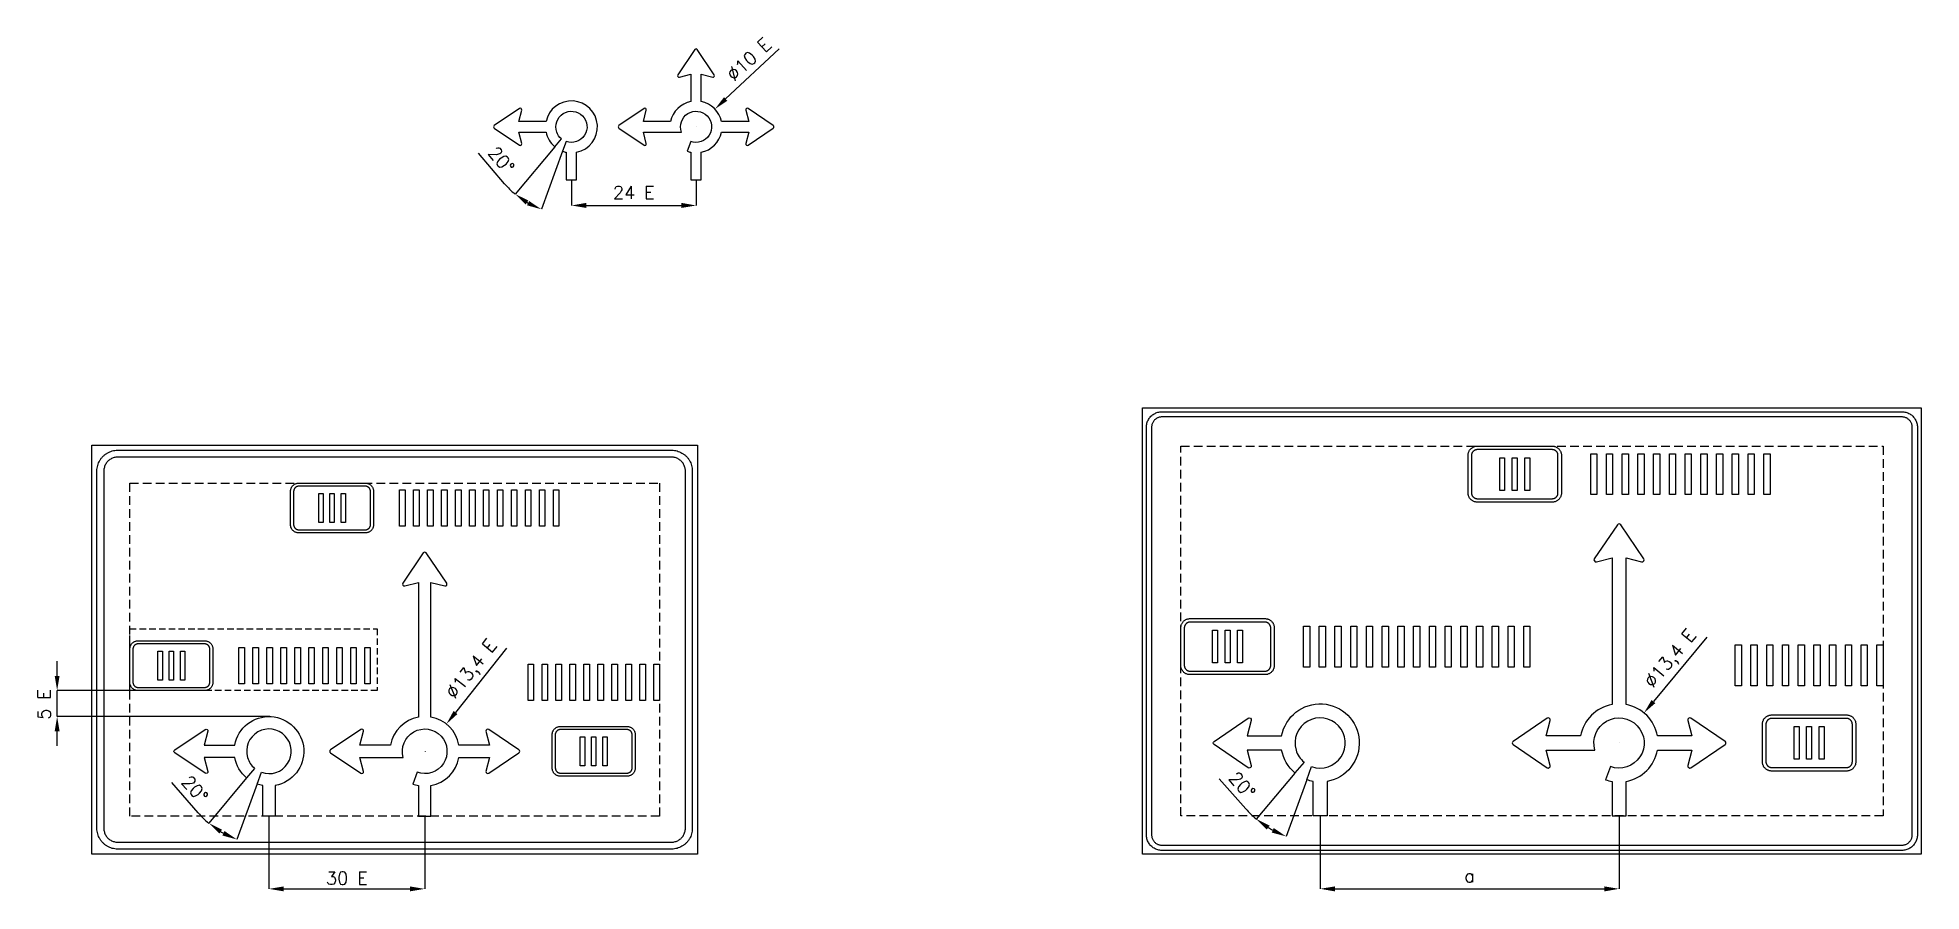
# Model space of a CAD drawing. Header units: millimetres. Extents: x 406 to 11289, y 264 to 5198.
import ezdxf

# ---------------------------------------------------------------- set-up
doc = ezdxf.new("R2010")
doc.units = ezdxf.units.MM
doc.header["$LTSCALE"] = 5
doc.linetypes.add('ČÁRKOVANÁX2', pattern=[1.5, 1, -0.5])
doc.layers.add('Kóty', color=2, linetype='Continuous')
doc.layers.add('Značka', color=7, linetype='Continuous')
doc.styles.get("Standard").update_dxf_attribs({"font": 'romand.shx', "height": 75})
doc.dimstyles.get("Standard").update_dxf_attribs({"dimtxt": 75, "dimasz": 85, "dimexe": 0.18, "dimexo": 0.0625, "dimgap": 37.5, "dimtad": 1, "dimdec": 0, "dimzin": 0, "dimdsep": 46, "dimtxsty": 'Standard', "dimcen": 0.09, "dimadec": 0, "dimazin": 0, "dimtfac": 1, "dimtdec": 0, "dimtofl": 0, "dimtmove": 0, "dimatfit": 3, "dimfxl": 1, "dimtolj": 1, "dimtzin": 0, "dimarcsym": 0})

msp = doc.modelspace()

# ---------------------------------------------------------------- texts
at = {"layer": 'Kóty', "char_height": 75, "attachment_point": 5}
for s, insert, rotation in [('\\A1;∅10 E', (4514.9, 5072.5), 43.25195), ('\\A1;∅13,4 E', (9846.6, 1604.8), 50.26918), ('\\A1;∅13,4 E', (2919.2, 1543.8), 51.58547), ('\\A1;5 E', (443, 1344.3), 90)]:
    msp.add_mtext(s, dxfattribs=dict(at, insert=insert, rotation=rotation))
at = {"layer": 'Kóty', "insert": (2192, 340.5), "char_height": 75, "attachment_point": 5}
msp.add_mtext('\\A1;30 E', dxfattribs=at)

# ---------------------------------------------------------------- blocks, each defined once
blk = doc.blocks.new('*D9')
at = {"layer": 'Defpoints', "color": 0, "transparency": 16777216}
for p in [(3490, 4376), (4210, 4376), (4210, 4228)]:
    blk.add_point(p, dxfattribs=at)
at = {"layer": 'Kóty', "color": 0, "lineweight": -2, "transparency": 16777216}
for p, q in [((3490, 4376), (3490, 4228)), ((4210, 4376), (4210, 4228)), ((3575, 4228), (4125, 4228))]:
    blk.add_line(p, q, dxfattribs=at)
at = {"layer": 'Kóty', "color": 0, "transparency": 16777216}
for points in [[(3575, 4243), (3575, 4214), (3490, 4228)], [(4125, 4243), (4125, 4214), (4210, 4228)]]:
    blk.add_solid(points, dxfattribs=at)
at = {"layer": 'Kóty', "color": 0, "transparency": 16777216, "insert": (3850, 4303), "char_height": 75, "attachment_point": 5}
blk.add_mtext('\\A1;24 E', dxfattribs=at)
blk = doc.blocks.new('*D11')
at = {"layer": 'Defpoints', "color": 0, "transparency": 16777216}
for p in [(7816, 700), (9543, 700), (9543, 279)]:
    blk.add_point(p, dxfattribs=at)
at = {"layer": 'Kóty', "color": 0, "lineweight": -2, "transparency": 16777216}
for p, q in [((7816, 700), (7816, 278)), ((9543, 700), (9543, 278)), ((7901, 279), (9458, 279))]:
    blk.add_line(p, q, dxfattribs=at)
at = {"layer": 'Kóty', "color": 0, "transparency": 16777216}
for points in [[(7901, 293), (7901, 264), (7816, 279)], [(9458, 293), (9458, 264), (9543, 279)]]:
    blk.add_solid(points, dxfattribs=at)
at = {"layer": 'Kóty', "color": 0, "transparency": 16777216, "insert": (8679, 354), "char_height": 75, "attachment_point": 5}
blk.add_mtext('\\A1;a', dxfattribs=at)
blk = doc.blocks.new('*D13')
at = {"layer": 'Defpoints', "color": 0, "transparency": 16777216}
for p in [(1613, 920), (1659, 975), (1673, 885), (1698, 952), (1499, 589)]:
    blk.add_point(p, dxfattribs=at)
at = {"layer": 'Kóty', "color": 0, "lineweight": -2, "transparency": 16777216}
for p, q in [((1333, 718), (1181, 893)), ((1613, 920), (1394, 658)), ((1673, 885), (1557, 564))]:
    blk.add_line(p, q, dxfattribs=at)
for start, end in [(221.0021, 230), (238.9979, 241.0021)]:
    blk.add_arc((1742, 1074), 542, start, end, dxfattribs=at)
at = {"layer": 'Kóty', "color": 0, "transparency": 16777216}
for points in [[(1455, 598), (1471, 621), (1394, 659)], [(1485, 613), (1473, 587), (1557, 564)]]:
    blk.add_solid(points, dxfattribs=at)
at = {"layer": 'Kóty', "color": 0, "transparency": 16777216, "insert": (1314, 855), "char_height": 75, "attachment_point": 5, "rotation": 311.0021}
blk.add_mtext('\\A1;20°', dxfattribs=at)
blk = doc.blocks.new('*D14')
at = {"layer": 'Defpoints', "color": 0, "transparency": 16777216}
for p in [(3432, 4613), (3459, 4598), (3393, 4567), (3438, 4541), (3262, 4229)]:
    blk.add_point(p, dxfattribs=at)
at = {"layer": 'Kóty', "color": 0, "lineweight": -2, "transparency": 16777216}
for p, q in [((3103, 4354), (2953, 4531)), ((3393, 4567), (3164, 4294)), ((3438, 4541), (3316, 4206))]:
    blk.add_line(p, q, dxfattribs=at)
for start, end in [(220.3839, 230), (239.6161, 240.3839)]:
    blk.add_arc((3490, 4682), 507, start, end, dxfattribs=at)
at = {"layer": 'Kóty', "color": 0, "transparency": 16777216}
for points in [[(3225, 4233), (3241, 4257), (3164, 4294)], [(3245, 4254), (3233, 4229), (3316, 4206)]]:
    blk.add_solid(points, dxfattribs=at)
at = {"layer": 'Kóty', "color": 0, "transparency": 16777216, "insert": (3085, 4491), "char_height": 75, "attachment_point": 5, "rotation": 310.3839}
blk.add_mtext('\\A1;20°', dxfattribs=at)
blk = doc.blocks.new('*D15')
at = {"layer": 'Defpoints', "color": 0, "transparency": 16777216}
for p in [(7723, 1011), (7766, 985), (7670, 949), (7738, 909), (7558, 608)]:
    blk.add_point(p, dxfattribs=at)
at = {"layer": 'Kóty', "color": 0, "lineweight": -2, "transparency": 16777216}
for p, q in [((7386, 741), (7232, 915)), ((7670, 948), (7446, 682)), ((7738, 909), (7619, 582))]:
    blk.add_line(p, q, dxfattribs=at)
for start, end in [(221.5131, 230), (238.4869, 241.5131)]:
    blk.add_arc((7816, 1122), 574, start, end, dxfattribs=at)
at = {"layer": 'Kóty', "color": 0, "transparency": 16777216}
for points in [[(7507, 621), (7524, 644), (7447, 682)], [(7548, 630), (7536, 604), (7619, 582)]]:
    blk.add_solid(points, dxfattribs=at)
at = {"layer": 'Kóty', "color": 0, "transparency": 16777216, "insert": (7365, 878), "char_height": 75, "attachment_point": 5, "rotation": 311.5131}
blk.add_mtext('\\A1;20°', dxfattribs=at)

# ---------------------------------------------------------------- dimensions: what is measured, and where the dimension line sits
at = {"layer": 'Kóty'}
for base, line1, line2, picture, middle in [((3262.1, 4229.2), ((3458.9, 4597.8), (3438.4, 4541.4)), ((3393.3, 4567.5), (3431.8, 4613.4)), '*D14', (3085.4, 4490.8)), ((7558, 608.5), ((7722.5, 1010.6), (7670.4, 948.5)), ((7738.5, 909.3), (7766.2, 985.4)), '*D15', (7364.9, 877.7)), ((1498.9, 589.4), ((1673.3, 884.7), (1697.9, 952.4)), ((1659.1, 974.8), (1612.8, 919.6)), '*D13', (1313.6, 855))]:
    dim = msp.add_angular_dim_2l(base=base, line1=line1, line2=line2, dimstyle='Standard', dxfattribs=at)
    dim.commit()
    dim.dimension.update_dxf_attribs({"geometry": picture, "text_midpoint": middle})
for base, p1, p2, text, picture, middle in [((4209.7, 4228.3), (3489.7, 4376.4), (4209.7, 4376.4), '24 E', '*D9', (3849.7, 4303.3)), ((9542.7, 278.6), (7815.8, 699.9), (9542.7, 699.9), 'a', '*D11', (8679.2, 353.6))]:
    dim = msp.add_linear_dim(base=base, p1=p1, p2=p2, text=text, dimstyle='Standard', dxfattribs=at)
    dim.commit()
    dim.dimension.update_dxf_attribs({"geometry": picture, "text_midpoint": middle})

# ---------------------------------------------------------------- linework, layer by layer
at = {"layer": 'Kóty'}
for p, q in [((4689.9, 5134.1), (4380.8, 4843.4)), ((4209.6, 4682.4), (4209.8, 4682.4)), ((4209.7, 4682.3), (4209.7, 4682.5)), ((3115.4, 1669.1), (2819.7, 1297.7)), ((10049.4, 1732.4), (9741.5, 1361)), ((518, 1509.6), (518, 1594.6)), ((986, 1424.6), (517.8, 1424.6)), ((1746, 1274.6), (517.8, 1274.6)), ((518, 1104.6), (518, 1189.6)), ((9542.6, 1121.7), (9542.8, 1121.7)), ((9542.7, 1121.7), (9542.7, 1121.8)), ((2645.9, 1073.6), (2646.1, 1073.6)), ((2646, 1073.5), (2646, 1073.7)), ((1742, 698.6), (1742, 278.4)), ((2642, 698.6), (2642, 278.4)), ((1827, 278.6), (2557, 278.6))]:
    msp.add_line(p, q, dxfattribs=at)
msp.add_lwpolyline([(518, 1274.6), (518, 1424.6)], dxfattribs=at)
for points in [[(4371.1, 4853.7), (4390.5, 4833.1), (4318.9, 4785.1)], [(503.9, 1509.6), (532.2, 1509.6), (518, 1424.6)], [(2808.6, 1306.5), (2830.8, 1288.9), (2766.9, 1231.1)], [(9730.6, 1370.1), (9752.4, 1352), (9687.2, 1295.6)], [(503.9, 1189.6), (532.2, 1189.6), (518, 1274.6)], [(1827, 292.8), (1827, 264.5), (1742, 278.6)], [(2557, 292.8), (2557, 264.5), (2642, 278.6)]]:
    msp.add_solid(points, dxfattribs=at)
at = {"layer": 'Značka', "color": 5}
for points in [[(4179.7, 4535.4), (4179.7, 4376.4), (4239.7, 4376.4), (4239.7, 4535.4, 0.3006141), (4356.6, 4652.4), (4514, 4652.4), (4497.1, 4585.9, 0.6893853), (4510.2, 4576.7), (4655.9, 4675.3, 0.5308456), (4655.9, 4689.5), (4510.2, 4788, 0.6893853), (4497.1, 4778.8), (4514, 4712.4), (4356.6, 4712.4, 0.3006141), (4239.7, 4829.3), (4239.7, 4986.6), (4306.1, 4969.8, 0.6893853), (4315.3, 4982.9), (4216.8, 5128.6, 0.5308456), (4202.6, 5128.6), (4104, 4982.9, 0.6893853), (4113.2, 4969.8), (4179.7, 4986.6), (4179.7, 4829.3, 0.3006141), (4062.7, 4712.4), (3905.4, 4712.4), (3922.3, 4778.8, 0.6893853), (3909.2, 4788), (3763.4, 4689.5, 0.5308456), (3763.4, 4675.3), (3909.2, 4576.7, 0.6893853), (3922.3, 4585.9), (3905.4, 4652.4), (4062.7, 4652.4), (4124.8, 4652.4, -4.4619643), (4178.9, 4597.8), (4158.4, 4541.4, 0.0369438), (4179.7, 4535.4)], [(3438.4, 4541.4, 0.0369438), (3459.7, 4535.4), (3459.7, 4376.4), (3519.7, 4376.4), (3519.7, 4535.4, 1.8596517), (3342.7, 4712.4), (3185.4, 4712.4), (3202.3, 4778.8, 0.6893853), (3189.2, 4788), (3043.4, 4689.5, 0.5308456), (3043.4, 4675.3), (3189.2, 4576.7, 0.6893853), (3202.3, 4585.9), (3185.4, 4652.4), (3342.7, 4652.4, 0.1694203), (3393.3, 4567.5), (3431.8, 4613.4, -0.1340004), (3404.8, 4652.4), (3404.8, 4652.4, -4.4619643), (3458.9, 4597.8), (3438.4, 4541.4)], [(6901.9, 501.1), (6901.6, 501.1), (6901.2, 501.1, -0.03218), (6889.6, 501.9, -0.0354432), (6878.2, 504.3, -0.0362668), (6867.1, 508, -0.0344206), (6856.7, 513.3, -0.0337215), (6847, 519.8, -0.0340848), (6838.3, 527.5, -0.0342087), (6830.6, 536.2, -0.0342292), (6824.1, 545.9, -0.0340443), (6818.9, 556.3, -0.0334123), (6815.1, 567.4, -0.0341271), (6812.7, 578.8, -0.0367448), (6811.9, 590.4), (6811.9, 590.8), (6811.9, 591.1), (6811.9, 2946.1), (6811.9, 2946.5), (6811.9, 2946.8, -0.03218), (6812.7, 2958.4, -0.0354432), (6815.1, 2969.9, -0.0362668), (6818.8, 2980.9, -0.0344206), (6824.1, 2991.3, -0.0337215), (6830.6, 3001, -0.0340848), (6838.3, 3009.8, -0.0342087), (6847, 3017.5, -0.0342292), (6856.7, 3023.9, -0.0340443), (6867.1, 3029.2, -0.0334123), (6878.2, 3032.9, -0.0341271), (6889.6, 3035.3, -0.0367448), (6901.2, 3036.1), (6901.6, 3036.1), (6901.9, 3036.1), (11176.9, 3036.1), (11177.3, 3036.1), (11177.6, 3036.1, -0.03218), (11189.2, 3035.3, -0.0354432), (11200.7, 3032.9, -0.0362668), (11211.7, 3029.2, -0.0344206), (11222.1, 3023.9, -0.0337215), (11231.8, 3017.5, -0.0340848), (11240.6, 3009.8, -0.0342087), (11248.3, 3001, -0.0342292), (11254.7, 2991.3, -0.0340443), (11260, 2980.9, -0.0334123), (11263.7, 2969.9, -0.0341271), (11266.1, 2958.4, -0.0367448), (11266.9, 2946.8), (11266.9, 2946.5), (11266.9, 2946.1), (11266.9, 591.1), (11266.9, 590.8), (11266.9, 590.4, -0.03218), (11266.1, 578.8, -0.0354432), (11263.7, 567.4, -0.0362668), (11260, 556.3, -0.0344206), (11254.7, 545.9, -0.0337215), (11248.3, 536.2, -0.0340848), (11240.6, 527.5, -0.0342087), (11231.8, 519.8, -0.0342292), (11222.1, 513.3, -0.0340443), (11211.7, 508.1, -0.0334123), (11200.7, 504.3, -0.0341271), (11189.2, 501.9, -0.0367448), (11177.6, 501.1), (11177.3, 501.1), (11176.9, 501.1), (6901.9, 501.1)], [(6901.9, 531.1), (11176.9, 531.1), (11177.2, 531.1), (11177.4, 531.1, 0.03218), (11185.1, 531.7, 0.0354432), (11192.8, 533.2, 0.0362668), (11200.1, 535.7, 0.0344206), (11207.1, 539.2, 0.0337215), (11213.5, 543.5, 0.0340848), (11219.3, 548.7, 0.0342087), (11224.5, 554.5, 0.0342292), (11228.8, 561, 0.0340443), (11232.3, 567.9, 0.0334123), (11234.8, 575.3, 0.0341271), (11236.4, 582.9, 0.0367448), (11236.9, 590.6), (11236.9, 590.9), (11236.9, 591.1), (11236.9, 2946.1), (11236.9, 2946.4), (11236.9, 2946.6, 0.03218), (11236.4, 2954.3, 0.0354432), (11234.8, 2962, 0.0362668), (11232.3, 2969.3, 0.0344206), (11228.8, 2976.3, 0.0337215), (11224.5, 2982.7, 0.0340848), (11219.3, 2988.5, 0.0342087), (11213.5, 2993.7, 0.0342292), (11207.1, 2998, 0.0340443), (11200.1, 3001.5, 0.0334123), (11192.8, 3004, 0.0341271), (11185.1, 3005.6, 0.0367448), (11177.4, 3006.1), (11177.2, 3006.1), (11176.9, 3006.1), (6901.9, 3006.1), (6901.7, 3006.1), (6901.5, 3006.1, 0.03218), (6893.7, 3005.6, 0.0354432), (6886.1, 3004, 0.0362668), (6878.7, 3001.5, 0.0344206), (6871.8, 2998, 0.0337215), (6865.3, 2993.7, 0.0340848), (6859.5, 2988.5, 0.0342087), (6854.3, 2982.7, 0.0342292), (6850, 2976.3, 0.0340443), (6846.6, 2969.3, 0.0334123), (6844, 2962, 0.0341271), (6842.4, 2954.3, 0.0367448), (6841.9, 2946.6), (6841.9, 2946.4), (6841.9, 2946.1), (6841.9, 591.1), (6841.9, 590.9), (6841.9, 590.6, 0.03218), (6842.5, 582.9, 0.0354432), (6844, 575.3, 0.0362668), (6846.5, 567.9, 0.0344206), (6850, 561, 0.0337215), (6854.4, 554.5, 0.0340848), (6859.5, 548.7, 0.0342087), (6865.3, 543.5, 0.0342292), (6871.8, 539.2, 0.0340443), (6878.7, 535.8, 0.0334123), (6886.1, 533.2, 0.0341271), (6893.7, 531.6, 0.0367448), (6901.5, 531.1), (6901.7, 531.1), (6901.9, 531.1)], [(8724.3, 2513.4), (8724.1, 2513.4), (8723.8, 2513.4, -0.03218), (8716.9, 2513.9, -0.0354432), (8710, 2515.3, -0.0362668), (8703.4, 2517.5, -0.0344206), (8697.1, 2520.7, -0.0337215), (8691.3, 2524.6, -0.0340848), (8686.1, 2529.2, -0.0342087), (8681.5, 2534.4, -0.0342292), (8677.6, 2540.2, -0.0340443), (8674.4, 2546.5, -0.0334123), (8672.2, 2553.1, -0.0341271), (8670.7, 2560, -0.0367448), (8670.3, 2566.9), (8670.3, 2567.2), (8670.3, 2567.4), (8670.3, 2783.4), (8670.3, 2783.6), (8670.3, 2783.8, -0.03218), (8670.8, 2790.8, -0.0354432), (8672.2, 2797.6, -0.0362668), (8674.4, 2804.2, -0.0344206), (8677.6, 2810.5, -0.0337215), (8681.5, 2816.3, -0.0340848), (8686.1, 2821.6, -0.0342087), (8691.3, 2826.2, -0.0342292), (8697.1, 2830.1, -0.0340443), (8703.4, 2833.2, -0.0334123), (8710, 2835.5, -0.0341271), (8716.9, 2836.9, -0.0367448), (8723.8, 2837.4), (8724.1, 2837.4), (8724.3, 2837.4), (9156.3, 2837.4), (9156.5, 2837.4), (9156.7, 2837.4, -0.03218), (9163.7, 2836.9, -0.0354432), (9170.5, 2835.5, -0.0362668), (9177.1, 2833.2, -0.0344206), (9183.4, 2830.1, -0.0337215), (9189.2, 2826.2, -0.0340848), (9194.5, 2821.6, -0.0342087), (9199.1, 2816.3, -0.0342292), (9203, 2810.5, -0.0340443), (9206.1, 2804.2, -0.0334123), (9208.4, 2797.6, -0.0341271), (9209.8, 2790.8, -0.0367448), (9210.3, 2783.8), (9210.3, 2783.6), (9210.3, 2783.4), (9210.3, 2567.4), (9210.3, 2567.2), (9210.3, 2566.9, -0.03218), (9209.8, 2560, -0.0354432), (9208.4, 2553.1, -0.0362668), (9206.1, 2546.5, -0.0344206), (9203, 2540.2, -0.0337215), (9199.1, 2534.4, -0.0340848), (9194.5, 2529.2, -0.0342087), (9189.2, 2524.6, -0.0342292), (9183.4, 2520.7, -0.0340443), (9177.1, 2517.5, -0.0334123), (9170.5, 2515.3, -0.0341271), (9163.7, 2513.8, -0.0367448), (9156.7, 2513.4), (9156.5, 2513.4), (9156.3, 2513.4), (8724.3, 2513.4)], [(868, 508.6), (867.5, 508.6), (867.1, 508.6, -0.03218), (851.6, 509.7, -0.0354432), (836.4, 512.9, -0.0362668), (821.6, 517.9, -0.0344206), (807.7, 524.9, -0.0337215), (794.8, 533.5, -0.0340848), (783.2, 543.8, -0.0342087), (772.9, 555.4, -0.0342292), (764.3, 568.3, -0.0340443), (757.3, 582.2, -0.0334123), (752.3, 597, -0.0341271), (749.1, 612.2, -0.0367448), (748, 627.7), (748, 628.1), (748, 628.6), (748, 2693.6), (748, 2694.1), (748, 2694.6, -0.03218), (749.1, 2710.1, -0.0354432), (752.3, 2725.3, -0.0362668), (757.3, 2740, -0.0344206), (764.3, 2753.9, -0.0337215), (772.9, 2766.8, -0.0340848), (783.2, 2778.5, -0.0342087), (794.8, 2788.8, -0.0342292), (807.7, 2797.4, -0.0340443), (821.6, 2804.3, -0.0334123), (836.4, 2809.4, -0.0341271), (851.6, 2812.6, -0.0367448), (867.1, 2813.6), (867.5, 2813.6), (868, 2813.6), (4068, 2813.6), (4068.5, 2813.6), (4069, 2813.6, -0.03218), (4084.5, 2812.5, -0.0354432), (4099.7, 2809.4, -0.0362668), (4114.4, 2804.4, -0.0344206), (4128.3, 2797.4, -0.0337215), (4141.2, 2788.8, -0.0340848), (4152.9, 2778.5, -0.0342087), (4163.2, 2766.8, -0.0342292), (4171.8, 2753.9, -0.0340443), (4178.7, 2740, -0.0334123), (4183.8, 2725.3, -0.0341271), (4187, 2710.1, -0.0367448), (4188, 2694.6), (4188, 2694.1), (4188, 2693.6), (4188, 628.6), (4188, 628.1), (4188, 627.7, -0.03218), (4186.9, 612.2, -0.0354432), (4183.8, 597, -0.0362668), (4178.8, 582.2, -0.0344206), (4171.8, 568.3, -0.0337215), (4163.2, 555.4, -0.0340848), (4152.9, 543.8, -0.0342087), (4141.2, 533.5, -0.0342292), (4128.3, 524.9, -0.0340443), (4114.4, 517.9, -0.0334123), (4099.7, 512.9, -0.0341271), (4084.4, 509.7, -0.0367448), (4069, 508.6), (4068.5, 508.6), (4068, 508.6), (868, 508.6)], [(868, 548.6), (4068, 548.6), (4068.3, 548.6), (4068.6, 548.6, 0.03218), (4079, 549.3, 0.0354432), (4089.1, 551.5, 0.0362668), (4098.9, 554.8, 0.0344206), (4108.2, 559.4, 0.0337215), (4116.8, 565.2, 0.0340848), (4124.6, 572.1, 0.0342087), (4131.5, 579.8, 0.0342292), (4137.2, 588.4, 0.0340443), (4141.8, 597.7, 0.0334123), (4145.2, 607.5, 0.0341271), (4147.3, 617.7, 0.0367448), (4148, 628), (4148, 628.3), (4148, 628.6), (4148, 2693.6), (4148, 2693.9), (4148, 2694.2, 0.03218), (4147.3, 2704.6, 0.0354432), (4145.2, 2714.7, 0.0362668), (4141.9, 2724.5, 0.0344206), (4137.2, 2733.8, 0.0337215), (4131.4, 2742.4, 0.0340848), (4124.6, 2750.2, 0.0342087), (4116.8, 2757.1, 0.0342292), (4108.2, 2762.8, 0.0340443), (4098.9, 2767.4, 0.0334123), (4089.1, 2770.8, 0.0341271), (4079, 2772.9, 0.0367448), (4068.6, 2773.6), (4068.3, 2773.6), (4068, 2773.6), (868, 2773.6), (867.7, 2773.6), (867.4, 2773.6, 0.03218), (857.1, 2772.9, 0.0354432), (846.9, 2770.8, 0.0362668), (837.1, 2767.5, 0.0344206), (827.8, 2762.8, 0.0337215), (819.2, 2757, 0.0340848), (811.5, 2750.2, 0.0342087), (804.6, 2742.4, 0.0342292), (798.8, 2733.8, 0.0340443), (794.2, 2724.5, 0.0334123), (790.9, 2714.7, 0.0341271), (788.7, 2704.6, 0.0367448), (788, 2694.2), (788, 2693.9), (788, 2693.6), (788, 628.6), (788, 628.3), (788, 628, 0.03218), (788.7, 617.7, 0.0354432), (790.9, 607.5, 0.0362668), (794.2, 597.7, 0.0344206), (798.8, 588.4, 0.0337215), (804.6, 579.8, 0.0340848), (811.5, 572.1, 0.0342087), (819.2, 565.2, 0.0342292), (827.8, 559.4, 0.0340443), (837.1, 554.8, 0.0334123), (846.9, 551.5, 0.0341271), (857.1, 549.3, 0.0367448), (867.4, 548.6), (867.7, 548.6), (868, 548.6)], [(8724.3, 2533.6), (9156.3, 2533.6), (9156.4, 2533.6), (9156.5, 2533.6, 0.03218), (9160.9, 2533.9, 0.0354432), (9165.2, 2534.8, 0.0362668), (9169.3, 2536.2, 0.0344206), (9173.2, 2538.2, 0.0337215), (9176.9, 2540.6, 0.0340848), (9180.1, 2543.5, 0.0342087), (9183, 2546.8, 0.0342292), (9185.5, 2550.4, 0.0340443), (9187.4, 2554.3, 0.0334123), (9188.8, 2558.5, 0.0341271), (9189.7, 2562.7, 0.0367448), (9190, 2567.1), (9190, 2567.2), (9190, 2567.4), (9190, 2783.4), (9190, 2783.5), (9190, 2783.6, 0.03218), (9189.7, 2788, 0.0354432), (9188.8, 2792.3, 0.0362668), (9187.4, 2796.4, 0.0344206), (9185.5, 2800.3, 0.0337215), (9183, 2804, 0.0340848), (9180.1, 2807.2, 0.0342087), (9176.9, 2810.1, 0.0342292), (9173.2, 2812.6, 0.0340443), (9169.3, 2814.5, 0.0334123), (9165.2, 2815.9, 0.0341271), (9160.9, 2816.8, 0.0367448), (9156.5, 2817.1), (9156.4, 2817.1), (9156.3, 2817.1), (8724.3, 2817.1), (8724.1, 2817.1), (8724, 2817.1, 0.03218), (8719.6, 2816.8, 0.0354432), (8715.4, 2815.9, 0.0362668), (8711.2, 2814.5, 0.0344206), (8707.3, 2812.6, 0.0337215), (8703.7, 2810.1, 0.0340848), (8700.4, 2807.2, 0.0342087), (8697.5, 2804, 0.0342292), (8695.1, 2800.3, 0.0340443), (8693.1, 2796.4, 0.0334123), (8691.7, 2792.3, 0.0341271), (8690.8, 2788, 0.0367448), (8690.5, 2783.6), (8690.5, 2783.5), (8690.5, 2783.4), (8690.5, 2567.4), (8690.5, 2567.2), (8690.5, 2567.1, 0.03218), (8690.8, 2562.7, 0.0354432), (8691.7, 2558.5, 0.0362668), (8693.1, 2554.3, 0.0344206), (8695.1, 2550.4, 0.0337215), (8697.5, 2546.8, 0.0340848), (8700.4, 2543.5, 0.0342087), (8703.7, 2540.6, 0.0342292), (8707.3, 2538.2, 0.0340443), (8711.2, 2536.2, 0.0334123), (8715.4, 2534.8, 0.0341271), (8719.6, 2533.9, 0.0367448), (8724, 2533.6), (8724.1, 2533.6), (8724.3, 2533.6)], [(1914.6, 2335.6), (1914.4, 2335.6), (1914.2, 2335.6, -0.03218), (1908, 2336.1, -0.0354432), (1901.9, 2337.3, -0.0362668), (1896, 2339.3, -0.0344206), (1890.4, 2342.1, -0.0337215), (1885.3, 2345.6, -0.0340848), (1880.6, 2349.7, -0.0342087), (1876.5, 2354.3, -0.0342292), (1873, 2359.5, -0.0340443), (1870.3, 2365.1, -0.0334123), (1868.3, 2371, -0.0341271), (1867, 2377, -0.0367448), (1866.6, 2383.2), (1866.6, 2383.4), (1866.6, 2383.6), (1866.6, 2575.6), (1866.6, 2575.8), (1866.6, 2576, -0.03218), (1867, 2582.2, -0.0354432), (1868.3, 2588.3, -0.0362668), (1870.2, 2594.2, -0.0344206), (1873, 2599.7, -0.0337215), (1876.5, 2604.9, -0.0340848), (1880.6, 2609.6, -0.0342087), (1885.3, 2613.7, -0.0342292), (1890.4, 2617.1, -0.0340443), (1896, 2619.9, -0.0334123), (1901.9, 2621.9, -0.0341271), (1908, 2623.2, -0.0367448), (1914.2, 2623.6), (1914.4, 2623.6), (1914.6, 2623.6), (2298.6, 2623.6), (2298.7, 2623.6), (2298.9, 2623.6, -0.03218), (2305.1, 2623.2, -0.0354432), (2311.2, 2621.9, -0.0362668), (2317.1, 2619.9, -0.0344206), (2322.7, 2617.1, -0.0337215), (2327.8, 2613.7, -0.0340848), (2332.5, 2609.6, -0.0342087), (2336.6, 2604.9, -0.0342292), (2340.1, 2599.7, -0.0340443), (2342.8, 2594.2, -0.0334123), (2344.8, 2588.3, -0.0341271), (2346.1, 2582.2, -0.0367448), (2346.5, 2576), (2346.5, 2575.8), (2346.5, 2575.6), (2346.5, 2383.6), (2346.5, 2383.4), (2346.5, 2383.2, -0.03218), (2346.1, 2377, -0.0354432), (2344.8, 2371, -0.0362668), (2342.9, 2365.1, -0.0344206), (2340.1, 2359.5, -0.0337215), (2336.6, 2354.3, -0.0340848), (2332.5, 2349.7, -0.0342087), (2327.8, 2345.6, -0.0342292), (2322.7, 2342.1, -0.0340443), (2317.1, 2339.3, -0.0334123), (2311.2, 2337.3, -0.0341271), (2305.1, 2336, -0.0367448), (2298.9, 2335.6), (2298.7, 2335.6), (2298.6, 2335.6), (1914.6, 2335.6)], [(1914.6, 2353.6), (2298.6, 2353.6), (2298.7, 2353.6), (2298.8, 2353.6, 0.03218), (2302.7, 2353.9, 0.0354432), (2306.5, 2354.7, 0.0362668), (2310.1, 2355.9, 0.0344206), (2313.6, 2357.7, 0.0337215), (2316.9, 2359.8, 0.0340848), (2319.8, 2362.4, 0.0342087), (2322.3, 2365.3, 0.0342292), (2324.5, 2368.6, 0.0340443), (2326.2, 2372, 0.0334123), (2327.5, 2375.7, 0.0341271), (2328.3, 2379.5, 0.0367448), (2328.5, 2383.4), (2328.5, 2383.5), (2328.5, 2383.6), (2328.5, 2575.6), (2328.5, 2575.7), (2328.5, 2575.9, 0.03218), (2328.3, 2579.7, 0.0354432), (2327.5, 2583.5, 0.0362668), (2326.2, 2587.2, 0.0344206), (2324.5, 2590.7, 0.0337215), (2322.3, 2593.9, 0.0340848), (2319.8, 2596.8, 0.0342087), (2316.9, 2599.4, 0.0342292), (2313.6, 2601.6, 0.0340443), (2310.1, 2603.3, 0.0334123), (2306.5, 2604.6, 0.0341271), (2302.7, 2605.4, 0.0367448), (2298.8, 2605.6), (2298.7, 2605.6), (2298.6, 2605.6), (1914.6, 2605.6), (1914.4, 2605.6), (1914.3, 2605.6, 0.03218), (1910.4, 2605.3, 0.0354432), (1906.6, 2604.6, 0.0362668), (1903, 2603.3, 0.0344206), (1899.5, 2601.6, 0.0337215), (1896.2, 2599.4, 0.0340848), (1893.3, 2596.8, 0.0342087), (1890.8, 2593.9, 0.0342292), (1888.6, 2590.7, 0.0340443), (1886.9, 2587.2, 0.0334123), (1885.6, 2583.5, 0.0341271), (1884.8, 2579.7, 0.0367448), (1884.6, 2575.9), (1884.6, 2575.7), (1884.6, 2575.6), (1884.6, 2383.6), (1884.6, 2383.5), (1884.6, 2383.4, 0.03218), (1884.8, 2379.5, 0.0354432), (1885.6, 2375.7, 0.0362668), (1886.9, 2372, 0.0344206), (1888.6, 2368.6, 0.0337215), (1890.8, 2365.3, 0.0340848), (1893.3, 2362.4, 0.0342087), (1896.2, 2359.8, 0.0342292), (1899.5, 2357.7, 0.0340443), (1903, 2355.9, 0.0334123), (1906.6, 2354.7, 0.0341271), (1910.4, 2353.9, 0.0367448), (1914.3, 2353.6), (1914.4, 2353.6), (1914.6, 2353.6)], [(10155.2, 1131.3), (9958.5, 1264.4, 0.6893853), (9940.8, 1252), (9963.6, 1162.2), (9765.1, 1162.2, 0.3122543), (9583.2, 1344.2), (9583.2, 2191.8), (9672.9, 2169, 0.6893853), (9685.3, 2186.7), (9552.3, 2383.4, 0.5308456), (9533.1, 2383.4), (9400, 2186.7, 0.6893853), (9412.4, 2169), (9502.2, 2191.8), (9502.2, 1344.2, 0.3122543), (9320.2, 1162.2), (9121.8, 1162.2), (9144.5, 1252, 0.6893853), (9126.8, 1264.4), (8930.1, 1131.3, 0.5308456), (8930.1, 1112.2), (9126.8, 979.1, 0.6893853), (9144.5, 991.5), (9121.8, 1081.2), (9403.3, 1081.2, -4.1817499), (9493, 985.4), (9465.3, 909.3, 0.0422726), (9502.2, 899.3), (9502.2, 699.9), (9583.2, 699.9), (9583.2, 899.3, 0.3122543), (9765.1, 1081.2), (9963.6, 1081.2), (9940.8, 991.5, 0.6893853), (9958.5, 979.1), (10155.2, 1112.2)], [(7064.7, 1516.6), (7064.5, 1516.6), (7064.2, 1516.6, -0.03218), (7057.3, 1517.1, -0.0354432), (7050.4, 1518.5, -0.0362668), (7043.8, 1520.8, -0.0344206), (7037.5, 1523.9, -0.0337215), (7031.7, 1527.8, -0.0340848), (7026.5, 1532.4, -0.0342087), (7021.9, 1537.7, -0.0342292), (7018, 1543.5, -0.0340443), (7014.8, 1549.7, -0.0334123), (7012.6, 1556.4, -0.0341271), (7011.1, 1563.2, -0.0367448), (7010.7, 1570.2), (7010.7, 1570.4), (7010.7, 1570.6), (7010.7, 1786.6), (7010.7, 1786.8), (7010.7, 1787, -0.03218), (7011.2, 1794, -0.0354432), (7012.6, 1800.9, -0.0362668), (7014.8, 1807.5, -0.0344206), (7018, 1813.7, -0.0337215), (7021.9, 1819.6, -0.0340848), (7026.5, 1824.8, -0.0342087), (7031.7, 1829.4, -0.0342292), (7037.5, 1833.3, -0.0340443), (7043.8, 1836.4, -0.0334123), (7050.4, 1838.7, -0.0341271), (7057.3, 1840.2, -0.0367448), (7064.2, 1840.6), (7064.5, 1840.6), (7064.7, 1840.6), (7496.7, 1840.6), (7496.9, 1840.6), (7497.1, 1840.6, -0.03218), (7504.1, 1840.1, -0.0354432), (7510.9, 1838.7, -0.0362668), (7517.5, 1836.5, -0.0344206), (7523.8, 1833.3, -0.0337215), (7529.6, 1829.4, -0.0340848), (7534.9, 1824.8, -0.0342087), (7539.5, 1819.6, -0.0342292), (7543.4, 1813.7, -0.0340443), (7546.5, 1807.5, -0.0334123), (7548.8, 1800.9, -0.0341271), (7550.2, 1794, -0.0367448), (7550.7, 1787), (7550.7, 1786.8), (7550.7, 1786.6), (7550.7, 1570.6), (7550.7, 1570.4), (7550.7, 1570.2, -0.03218), (7550.2, 1563.2, -0.0354432), (7548.8, 1556.4, -0.0362668), (7546.5, 1549.7, -0.0344206), (7543.4, 1543.5, -0.0337215), (7539.5, 1537.7, -0.0340848), (7534.9, 1532.4, -0.0342087), (7529.6, 1527.8, -0.0342292), (7523.8, 1523.9, -0.0340443), (7517.5, 1520.8, -0.0334123), (7510.9, 1518.5, -0.0341271), (7504.1, 1517.1, -0.0367448), (7497.1, 1516.6), (7496.9, 1516.6), (7496.7, 1516.6), (7064.7, 1516.6)], [(7064.7, 1536.9), (7496.7, 1536.9), (7496.8, 1536.9), (7496.9, 1536.9, 0.03218), (7501.3, 1537.2, 0.0354432), (7505.6, 1538.1, 0.0362668), (7509.7, 1539.5, 0.0344206), (7513.6, 1541.4, 0.0337215), (7517.3, 1543.9, 0.0340848), (7520.5, 1546.8, 0.0342087), (7523.4, 1550, 0.0342292), (7525.9, 1553.7, 0.0340443), (7527.8, 1557.6, 0.0334123), (7529.2, 1561.7, 0.0341271), (7530.1, 1566, 0.0367448), (7530.4, 1570.4), (7530.4, 1570.5), (7530.4, 1570.6), (7530.4, 1786.6), (7530.4, 1786.8), (7530.4, 1786.9, 0.03218), (7530.1, 1791.2, 0.0354432), (7529.2, 1795.5, 0.0362668), (7527.8, 1799.7, 0.0344206), (7525.9, 1803.6, 0.0337215), (7523.4, 1807.2, 0.0340848), (7520.5, 1810.5, 0.0342087), (7517.3, 1813.4, 0.0342292), (7513.6, 1815.8, 0.0340443), (7509.7, 1817.8, 0.0334123), (7505.6, 1819.2, 0.0341271), (7501.3, 1820.1, 0.0367448), (7496.9, 1820.4), (7496.8, 1820.4), (7496.7, 1820.4), (7064.7, 1820.4), (7064.5, 1820.4), (7064.4, 1820.4, 0.03218), (7060, 1820.1, 0.0354432), (7055.8, 1819.2, 0.0362668), (7051.6, 1817.8, 0.0344206), (7047.7, 1815.8, 0.0337215), (7044.1, 1813.4, 0.0340848), (7040.8, 1810.5, 0.0342087), (7037.9, 1807.2, 0.0342292), (7035.5, 1803.6, 0.0340443), (7033.5, 1799.7, 0.0334123), (7032.1, 1795.5, 0.0341271), (7031.2, 1791.2, 0.0367448), (7030.9, 1786.9), (7030.9, 1786.8), (7030.9, 1786.6), (7030.9, 1570.6), (7030.9, 1570.5), (7030.9, 1570.4, 0.03218), (7031.2, 1566, 0.0354432), (7032.1, 1561.7, 0.0362668), (7033.5, 1557.6, 0.0344206), (7035.5, 1553.7, 0.0337215), (7037.9, 1550, 0.0340848), (7040.8, 1546.8, 0.0342087), (7044.1, 1543.9, 0.0342292), (7047.7, 1541.4, 0.0340443), (7051.6, 1539.5, 0.0334123), (7055.8, 1538.1, 0.0341271), (7060.1, 1537.2, 0.0367448), (7064.4, 1536.9), (7064.5, 1536.9), (7064.7, 1536.9)], [(986, 1424.6), (985.8, 1424.6), (985.6, 1424.6, -0.03218), (979.4, 1425.1, -0.0354432), (973.4, 1426.3, -0.0362668), (967.5, 1428.3, -0.0344206), (961.9, 1431.1, -0.0337215), (956.7, 1434.6, -0.0340848), (952.1, 1438.7, -0.0342087), (948, 1443.3, -0.0342292), (944.5, 1448.5, -0.0340443), (941.7, 1454.1, -0.0334123), (939.7, 1460, -0.0341271), (938.4, 1466, -0.0367448), (938, 1472.2), (938, 1472.4), (938, 1472.6), (938, 1664.6), (938, 1664.8), (938, 1665, -0.03218), (938.5, 1671.2, -0.0354432), (939.7, 1677.3, -0.0362668), (941.7, 1683.2, -0.0344206), (944.5, 1688.7, -0.0337215), (948, 1693.9, -0.0340848), (952.1, 1698.6, -0.0342087), (956.7, 1702.7, -0.0342292), (961.9, 1706.1, -0.0340443), (967.5, 1708.9, -0.0334123), (973.4, 1710.9, -0.0341271), (979.4, 1712.2, -0.0367448), (985.6, 1712.6), (985.8, 1712.6), (986, 1712.6), (1370, 1712.6), (1370.2, 1712.6), (1370.4, 1712.6, -0.03218), (1376.6, 1712.2, -0.0354432), (1382.7, 1710.9, -0.0362668), (1388.6, 1708.9, -0.0344206), (1394.1, 1706.1, -0.0337215), (1399.3, 1702.7, -0.0340848), (1404, 1698.6, -0.0342087), (1408.1, 1693.9, -0.0342292), (1411.5, 1688.7, -0.0340443), (1414.3, 1683.2, -0.0334123), (1416.3, 1677.3, -0.0341271), (1417.6, 1671.2, -0.0367448), (1418, 1665), (1418, 1664.8), (1418, 1664.6), (1418, 1472.6), (1418, 1472.4), (1418, 1472.2, -0.03218), (1417.6, 1466, -0.0354432), (1416.3, 1460, -0.0362668), (1414.3, 1454.1, -0.0344206), (1411.5, 1448.5, -0.0337215), (1408.1, 1443.3, -0.0340848), (1404, 1438.7, -0.0342087), (1399.3, 1434.6, -0.0342292), (1394.1, 1431.1, -0.0340443), (1388.6, 1428.3, -0.0334123), (1382.7, 1426.3, -0.0341271), (1376.6, 1425, -0.0367448), (1370.4, 1424.6), (1370.2, 1424.6), (1370, 1424.6), (986, 1424.6)], [(986, 1442.6), (1370, 1442.6), (1370.1, 1442.6), (1370.3, 1442.6, 0.03218), (1374.1, 1442.9, 0.0354432), (1377.9, 1443.7, 0.0362668), (1381.6, 1444.9, 0.0344206), (1385.1, 1446.7, 0.0337215), (1388.3, 1448.8, 0.0340848), (1391.2, 1451.4, 0.0342087), (1393.8, 1454.3, 0.0342292), (1396, 1457.6, 0.0340443), (1397.7, 1461, 0.0334123), (1399, 1464.7, 0.0341271), (1399.8, 1468.5, 0.0367448), (1400, 1472.4), (1400, 1472.5), (1400, 1472.6), (1400, 1664.6), (1400, 1664.7), (1400, 1664.9, 0.03218), (1399.7, 1668.7, 0.0354432), (1399, 1672.5, 0.0362668), (1397.7, 1676.2, 0.0344206), (1396, 1679.7, 0.0337215), (1393.8, 1682.9, 0.0340848), (1391.2, 1685.8, 0.0342087), (1388.3, 1688.4, 0.0342292), (1385.1, 1690.6, 0.0340443), (1381.6, 1692.3, 0.0334123), (1377.9, 1693.6, 0.0341271), (1374.1, 1694.4, 0.0367448), (1370.3, 1694.6), (1370.1, 1694.6), (1370, 1694.6), (986, 1694.6), (985.9, 1694.6), (985.8, 1694.6, 0.03218), (981.9, 1694.3, 0.0354432), (978.1, 1693.6, 0.0362668), (974.4, 1692.3, 0.0344206), (971, 1690.6, 0.0337215), (967.7, 1688.4, 0.0340848), (964.8, 1685.8, 0.0342087), (962.2, 1682.9, 0.0342292), (960.1, 1679.7, 0.0340443), (958.3, 1676.2, 0.0334123), (957.1, 1672.5, 0.0341271), (956.3, 1668.7, 0.0367448), (956, 1664.9), (956, 1664.7), (956, 1664.6), (956, 1472.6), (956, 1472.5), (956, 1472.4, 0.03218), (956.3, 1468.5, 0.0354432), (957.1, 1464.7, 0.0362668), (958.3, 1461, 0.0344206), (960.1, 1457.6, 0.0337215), (962.2, 1454.3, 0.0340848), (964.8, 1451.4, 0.0342087), (967.7, 1448.8, 0.0342292), (971, 1446.7, 0.0340443), (974.4, 1444.9, 0.0334123), (978.1, 1443.7, 0.0341271), (981.9, 1442.9, 0.0367448), (985.8, 1442.6), (985.9, 1442.6), (986, 1442.6)], [(7676.4, 1081.2, 0.148538), (7722.5, 1010.6), (7670.4, 948.5, -0.1748984), (7593.3, 1081.2), (7394.9, 1081.2), (7417.7, 991.5, -0.6893853), (7400, 979.1), (7203.3, 1112.2, -0.5308456), (7203.3, 1131.3), (7400, 1264.4, -0.6893853), (7417.7, 1252), (7394.9, 1162.2), (7593.3, 1162.2, -1.9080516), (7856.3, 899.3), (7856.3, 699.9), (7775.3, 699.9), (7775.3, 899.3, -0.0422726), (7738.5, 909.3), (7766.2, 985.4, 4.1817499), (7676.4, 1081.2)], [(1618.1, 1037.6, 0.148538), (1659.1, 974.8), (1612.8, 919.6, -0.1748984), (1544.3, 1037.6), (1367.9, 1037.6), (1388.1, 957.9, -0.6893853), (1372.4, 946.8), (1197.5, 1065.1, -0.5308456), (1197.5, 1082.1), (1372.4, 1200.4, -0.6893853), (1388.1, 1189.4), (1367.9, 1109.6), (1544.3, 1109.6, -1.9080516), (1778, 875.9), (1778, 698.6), (1706, 698.6), (1706, 875.9, -0.0422726), (1673.3, 884.7), (1697.9, 952.4, 4.1817499), (1618.1, 1037.6)], [(3426.4, 929.6), (3426.2, 929.6), (3426, 929.6, -0.03218), (3419.8, 930.1, -0.0354432), (3413.7, 931.3, -0.0362668), (3407.8, 933.3, -0.0344206), (3402.3, 936.1, -0.0337215), (3397.1, 939.6, -0.0340848), (3392.4, 943.7, -0.0342087), (3388.3, 948.3, -0.0342292), (3384.9, 953.5, -0.0340443), (3382.1, 959.1, -0.0334123), (3380.1, 965, -0.0341271), (3378.8, 971, -0.0367448), (3378.4, 977.2), (3378.4, 977.4), (3378.4, 977.6), (3378.4, 1169.6), (3378.4, 1169.8), (3378.4, 1170, -0.03218), (3378.8, 1176.2, -0.0354432), (3380.1, 1182.3, -0.0362668), (3382.1, 1188.2, -0.0344206), (3384.9, 1193.7, -0.0337215), (3388.3, 1198.9, -0.0340848), (3392.4, 1203.6, -0.0342087), (3397.1, 1207.7, -0.0342292), (3402.3, 1211.1, -0.0340443), (3407.8, 1213.9, -0.0334123), (3413.7, 1215.9, -0.0341271), (3419.8, 1217.2, -0.0367448), (3426, 1217.6), (3426.2, 1217.6), (3426.4, 1217.6), (3810.4, 1217.6), (3810.6, 1217.6), (3810.8, 1217.6, -0.03218), (3817, 1217.2, -0.0354432), (3823, 1215.9, -0.0362668), (3828.9, 1213.9, -0.0344206), (3834.5, 1211.1, -0.0337215), (3839.7, 1207.7, -0.0340848), (3844.3, 1203.6, -0.0342087), (3848.4, 1198.9, -0.0342292), (3851.9, 1193.7, -0.0340443), (3854.7, 1188.2, -0.0334123), (3856.7, 1182.3, -0.0341271), (3858, 1176.2, -0.0367448), (3858.4, 1170), (3858.4, 1169.8), (3858.4, 1169.6), (3858.4, 977.6), (3858.4, 977.4), (3858.4, 977.2, -0.03218), (3857.9, 971, -0.0354432), (3856.7, 965, -0.0362668), (3854.7, 959.1, -0.0344206), (3851.9, 953.5, -0.0337215), (3848.4, 948.3, -0.0340848), (3844.3, 943.7, -0.0342087), (3839.7, 939.6, -0.0342292), (3834.5, 936.1, -0.0340443), (3828.9, 933.3, -0.0334123), (3823, 931.3, -0.0341271), (3817, 930, -0.0367448), (3810.8, 929.6), (3810.6, 929.6), (3810.4, 929.6), (3426.4, 929.6)], [(3426.4, 947.6), (3810.4, 947.6), (3810.5, 947.6), (3810.6, 947.6, 0.03218), (3814.5, 947.9, 0.0354432), (3818.3, 948.7, 0.0362668), (3822, 949.9, 0.0344206), (3825.4, 951.7, 0.0337215), (3828.7, 953.8, 0.0340848), (3831.6, 956.4, 0.0342087), (3834.2, 959.3, 0.0342292), (3836.3, 962.6, 0.0340443), (3838.1, 966, 0.0334123), (3839.3, 969.7, 0.0341271), (3840.1, 973.5, 0.0367448), (3840.4, 977.4), (3840.4, 977.5), (3840.4, 977.6), (3840.4, 1169.6), (3840.4, 1169.7), (3840.4, 1169.9, 0.03218), (3840.1, 1173.7, 0.0354432), (3839.3, 1177.5, 0.0362668), (3838.1, 1181.2, 0.0344206), (3836.3, 1184.7, 0.0337215), (3834.2, 1187.9, 0.0340848), (3831.6, 1190.8, 0.0342087), (3828.7, 1193.4, 0.0342292), (3825.4, 1195.6, 0.0340443), (3822, 1197.3, 0.0334123), (3818.3, 1198.6, 0.0341271), (3814.5, 1199.4, 0.0367448), (3810.6, 1199.6), (3810.5, 1199.6), (3810.4, 1199.6), (3426.4, 1199.6), (3426.3, 1199.6), (3426.1, 1199.6, 0.03218), (3422.3, 1199.3, 0.0354432), (3418.5, 1198.6, 0.0362668), (3414.8, 1197.3, 0.0344206), (3411.3, 1195.6, 0.0337215), (3408.1, 1193.4, 0.0340848), (3405.2, 1190.8, 0.0342087), (3402.6, 1187.9, 0.0342292), (3400.4, 1184.7, 0.0340443), (3398.7, 1181.2, 0.0334123), (3397.4, 1177.5, 0.0341271), (3396.6, 1173.7, 0.0367448), (3396.4, 1169.9), (3396.4, 1169.7), (3396.4, 1169.6), (3396.4, 977.6), (3396.4, 977.5), (3396.4, 977.4, 0.03218), (3396.7, 973.5, 0.0354432), (3397.4, 969.7, 0.0362668), (3398.7, 966, 0.0344206), (3400.4, 962.6, 0.0337215), (3402.6, 959.3, 0.0340848), (3405.2, 956.4, 0.0342087), (3408.1, 953.8, 0.0342292), (3411.3, 951.7, 0.0340443), (3414.8, 949.9, 0.0334123), (3418.5, 948.7, 0.0341271), (3422.3, 947.9, 0.0367448), (3426.1, 947.6), (3426.3, 947.6), (3426.4, 947.6)], [(10425.1, 959.7), (10424.9, 959.7), (10424.7, 959.7, -0.03218), (10417.7, 960.2, -0.0354432), (10410.8, 961.7, -0.0362668), (10404.2, 963.9, -0.0344206), (10398, 967.1, -0.0337215), (10392.1, 970.9, -0.0340848), (10386.9, 975.6, -0.0342087), (10382.3, 980.8, -0.0342292), (10378.4, 986.6, -0.0340443), (10375.3, 992.9, -0.0334123), (10373, 999.5, -0.0341271), (10371.5, 1006.4, -0.0367448), (10371.1, 1013.3), (10371.1, 1013.5), (10371.1, 1013.7), (10371.1, 1229.7), (10371.1, 1230), (10371.1, 1230.2, -0.03218), (10371.6, 1237.1, -0.0354432), (10373, 1244, -0.0362668), (10375.2, 1250.6, -0.0344206), (10378.4, 1256.9, -0.0337215), (10382.3, 1262.7, -0.0340848), (10386.9, 1267.9, -0.0342087), (10392.1, 1272.6, -0.0342292), (10398, 1276.4, -0.0340443), (10404.2, 1279.6, -0.0334123), (10410.8, 1281.8, -0.0341271), (10417.7, 1283.3, -0.0367448), (10424.7, 1283.7), (10424.9, 1283.7), (10425.1, 1283.7), (10857.1, 1283.7), (10857.3, 1283.7), (10857.5, 1283.7, -0.03218), (10864.5, 1283.3, -0.0354432), (10871.3, 1281.8, -0.0362668), (10878, 1279.6, -0.0344206), (10884.2, 1276.4, -0.0337215), (10890, 1272.6, -0.0340848), (10895.3, 1267.9, -0.0342087), (10899.9, 1262.7, -0.0342292), (10903.8, 1256.9, -0.0340443), (10906.9, 1250.6, -0.0334123), (10909.2, 1244, -0.0341271), (10910.6, 1237.1, -0.0367448), (10911.1, 1230.2), (10911.1, 1230), (10911.1, 1229.7), (10911.1, 1013.7), (10911.1, 1013.5), (10911.1, 1013.3, -0.03218), (10910.6, 1006.3, -0.0354432), (10909.2, 999.5, -0.0362668), (10906.9, 992.9, -0.0344206), (10903.8, 986.6, -0.0337215), (10899.9, 980.8, -0.0340848), (10895.3, 975.6, -0.0342087), (10890, 970.9, -0.0342292), (10884.2, 967.1, -0.0340443), (10877.9, 963.9, -0.0334123), (10871.3, 961.7, -0.0341271), (10864.5, 960.2, -0.0367448), (10857.5, 959.7), (10857.3, 959.7), (10857.1, 959.7), (10425.1, 959.7)], [(10425.1, 980), (10857.1, 980), (10857.2, 980), (10857.3, 980, 0.03218), (10861.7, 980.3, 0.0354432), (10866, 981.2, 0.0362668), (10870.1, 982.6, 0.0344206), (10874, 984.6, 0.0337215), (10877.7, 987, 0.0340848), (10880.9, 989.9, 0.0342087), (10883.8, 993.2, 0.0342292), (10886.3, 996.8, 0.0340443), (10888.2, 1000.7, 0.0334123), (10889.6, 1004.8, 0.0341271), (10890.5, 1009.1, 0.0367448), (10890.8, 1013.5), (10890.8, 1013.6), (10890.8, 1013.7), (10890.8, 1229.7), (10890.8, 1229.9), (10890.8, 1230, 0.03218), (10890.5, 1234.4, 0.0354432), (10889.6, 1238.7, 0.0362668), (10888.2, 1242.8, 0.0344206), (10886.3, 1246.7, 0.0337215), (10883.8, 1250.3, 0.0340848), (10880.9, 1253.6, 0.0342087), (10877.7, 1256.5, 0.0342292), (10874, 1258.9, 0.0340443), (10870.1, 1260.9, 0.0334123), (10866, 1262.3, 0.0341271), (10861.7, 1263.2, 0.0367448), (10857.3, 1263.5), (10857.2, 1263.5), (10857.1, 1263.5), (10425.1, 1263.5), (10424.9, 1263.5), (10424.8, 1263.5, 0.03218), (10420.5, 1263.2, 0.0354432), (10416.2, 1262.3, 0.0362668), (10412, 1260.9, 0.0344206), (10408.1, 1258.9, 0.0337215), (10404.5, 1256.5, 0.0340848), (10401.2, 1253.6, 0.0342087), (10398.3, 1250.3, 0.0342292), (10395.9, 1246.7, 0.0340443), (10393.9, 1242.8, 0.0334123), (10392.5, 1238.7, 0.0341271), (10391.6, 1234.4, 0.0367448), (10391.3, 1230), (10391.3, 1229.9), (10391.3, 1229.7), (10391.3, 1013.7), (10391.3, 1013.6), (10391.3, 1013.5, 0.03218), (10391.6, 1009.1, 0.0354432), (10392.5, 1004.8, 0.0362668), (10393.9, 1000.7, 0.0344206), (10395.9, 996.8, 0.0337215), (10398.3, 993.2, 0.0340848), (10401.2, 989.9, 0.0342087), (10404.5, 987, 0.0342292), (10408.1, 984.6, 0.0340443), (10412, 982.6, 0.0334123), (10416.2, 981.2, 0.0341271), (10420.5, 980.3, 0.0367448), (10424.8, 980), (10424.9, 980), (10425.1, 980)]]:
    msp.add_lwpolyline(points, format="xyb", dxfattribs=at)
for points in [[(6789.4, 478.6), (6789.4, 3058.6), (11289.4, 3058.6), (11289.4, 478.6), (6789.4, 478.6)], [(718, 478.6), (718, 2843.6), (4218, 2843.6), (4218, 478.6), (718, 478.6)], [(8853.2, 2580.9), (8853.2, 2769.9), (8881.8, 2769.9), (8881.8, 2580.9), (8853.2, 2580.9)], [(8925.9, 2580.9), (8925.9, 2769.9), (8954.6, 2769.9), (8954.6, 2580.9), (8925.9, 2580.9)], [(8998.7, 2580.9), (8998.7, 2769.9), (9027.3, 2769.9), (9027.3, 2580.9), (8998.7, 2580.9)], [(9379, 2557.3), (9379, 2793.5), (9414.8, 2793.5), (9414.8, 2557.3), (9379, 2557.3)], [(9470, 2557.3), (9470, 2793.5), (9505.8, 2793.5), (9505.8, 2557.3), (9470, 2557.3)], [(9560.9, 2557.3), (9560.9, 2793.5), (9596.7, 2793.5), (9596.7, 2557.3), (9560.9, 2557.3)], [(9651.8, 2557.3), (9651.8, 2793.5), (9687.6, 2793.5), (9687.6, 2557.3), (9651.8, 2557.3)], [(9742.7, 2557.3), (9742.7, 2793.5), (9778.6, 2793.5), (9778.6, 2557.3), (9742.7, 2557.3)], [(9833.7, 2557.3), (9833.7, 2793.5), (9869.5, 2793.5), (9869.5, 2557.3), (9833.7, 2557.3)], [(9924.6, 2557.3), (9924.6, 2793.5), (9960.4, 2793.5), (9960.4, 2557.3), (9924.6, 2557.3)], [(10015.5, 2557.3), (10015.5, 2793.5), (10051.3, 2793.5), (10051.3, 2557.3), (10015.5, 2557.3)], [(10106.5, 2557.3), (10106.5, 2793.5), (10142.3, 2793.5), (10142.3, 2557.3), (10106.5, 2557.3)], [(10197.4, 2557.3), (10197.4, 2793.5), (10233.2, 2793.5), (10233.2, 2557.3), (10197.4, 2557.3)], [(10288.3, 2557.3), (10288.3, 2793.5), (10324.1, 2793.5), (10324.1, 2557.3), (10288.3, 2557.3)], [(10379.3, 2557.3), (10379.3, 2793.5), (10415.1, 2793.5), (10415.1, 2557.3), (10379.3, 2557.3)], [(2029.2, 2395.6), (2029.2, 2563.6), (2054.6, 2563.6), (2054.6, 2395.6), (2029.2, 2395.6)], [(2093.8, 2395.6), (2093.8, 2563.6), (2119.3, 2563.6), (2119.3, 2395.6), (2093.8, 2395.6)], [(2158.5, 2395.6), (2158.5, 2563.6), (2183.9, 2563.6), (2183.9, 2395.6), (2158.5, 2395.6)], [(2496.6, 2374.6), (2496.6, 2584.6), (2528.4, 2584.6), (2528.4, 2374.6), (2496.6, 2374.6)], [(2577.4, 2374.6), (2577.4, 2584.6), (2609.2, 2584.6), (2609.2, 2374.6), (2577.4, 2374.6)], [(2658.2, 2374.6), (2658.2, 2584.6), (2690, 2584.6), (2690, 2374.6), (2658.2, 2374.6)], [(2739, 2374.6), (2739, 2584.6), (2770.9, 2584.6), (2770.9, 2374.6), (2739, 2374.6)], [(2819.9, 2374.6), (2819.9, 2584.6), (2851.7, 2584.6), (2851.7, 2374.6), (2819.9, 2374.6)], [(2900.7, 2374.6), (2900.7, 2584.6), (2932.5, 2584.6), (2932.5, 2374.6), (2900.7, 2374.6)], [(2981.5, 2374.6), (2981.5, 2584.6), (3013.3, 2584.6), (3013.3, 2374.6), (2981.5, 2374.6)], [(3062.3, 2374.6), (3062.3, 2584.6), (3094.2, 2584.6), (3094.2, 2374.6), (3062.3, 2374.6)], [(3143.2, 2374.6), (3143.2, 2584.6), (3175, 2584.6), (3175, 2374.6), (3143.2, 2374.6)], [(3224, 2374.6), (3224, 2584.6), (3255.8, 2584.6), (3255.8, 2374.6), (3224, 2374.6)], [(3304.8, 2374.6), (3304.8, 2584.6), (3336.7, 2584.6), (3336.7, 2374.6), (3304.8, 2374.6)], [(3385.7, 2374.6), (3385.7, 2584.6), (3417.5, 2584.6), (3417.5, 2374.6), (3385.7, 2374.6)], [(7193.6, 1584.1), (7193.6, 1773.1), (7222.2, 1773.1), (7222.2, 1584.1), (7193.6, 1584.1)], [(7266.3, 1584.1), (7266.3, 1773.1), (7295, 1773.1), (7295, 1584.1), (7266.3, 1584.1)], [(7339.1, 1584.1), (7339.1, 1773.1), (7367.7, 1773.1), (7367.7, 1584.1), (7339.1, 1584.1)], [(7719.4, 1560.5), (7719.4, 1796.7), (7755.2, 1796.7), (7755.2, 1560.5), (7719.4, 1560.5)], [(7810.4, 1560.5), (7810.4, 1796.7), (7846.2, 1796.7), (7846.2, 1560.5), (7810.4, 1560.5)], [(7901.3, 1560.5), (7901.3, 1796.7), (7937.1, 1796.7), (7937.1, 1560.5), (7901.3, 1560.5)], [(7992.2, 1560.5), (7992.2, 1796.7), (8028, 1796.7), (8028, 1560.5), (7992.2, 1560.5)], [(8083.1, 1560.5), (8083.1, 1796.7), (8119, 1796.7), (8119, 1560.5), (8083.1, 1560.5)], [(8174.1, 1560.5), (8174.1, 1796.7), (8209.9, 1796.7), (8209.9, 1560.5), (8174.1, 1560.5)], [(8265, 1560.5), (8265, 1796.7), (8300.8, 1796.7), (8300.8, 1560.5), (8265, 1560.5)], [(8355.9, 1560.5), (8355.9, 1796.7), (8391.8, 1796.7), (8391.8, 1560.5), (8355.9, 1560.5)], [(8446.9, 1560.5), (8446.9, 1796.7), (8482.7, 1796.7), (8482.7, 1560.5), (8446.9, 1560.5)], [(8537.8, 1560.5), (8537.8, 1796.7), (8573.6, 1796.7), (8573.6, 1560.5), (8537.8, 1560.5)], [(8628.7, 1560.5), (8628.7, 1796.7), (8664.5, 1796.7), (8664.5, 1560.5), (8628.7, 1560.5)], [(8719.7, 1560.5), (8719.7, 1796.7), (8755.5, 1796.7), (8755.5, 1560.5), (8719.7, 1560.5)], [(8810.6, 1560.5), (8810.6, 1796.7), (8846.4, 1796.7), (8846.4, 1560.5), (8810.6, 1560.5)], [(8901.5, 1560.5), (8901.5, 1796.7), (8937.3, 1796.7), (8937.3, 1560.5), (8901.5, 1560.5)], [(8992.5, 1560.5), (8992.5, 1796.7), (9028.3, 1796.7), (9028.3, 1560.5), (8992.5, 1560.5)], [(1100.6, 1484.6), (1100.6, 1652.6), (1126.1, 1652.6), (1126.1, 1484.6), (1100.6, 1484.6)], [(1165.3, 1484.6), (1165.3, 1652.6), (1190.8, 1652.6), (1190.8, 1484.6), (1165.3, 1484.6)], [(1230, 1484.6), (1230, 1652.6), (1255.4, 1652.6), (1255.4, 1484.6), (1230, 1484.6)], [(1568, 1463.6), (1568, 1673.6), (1599.8, 1673.6), (1599.8, 1463.6), (1568, 1463.6)], [(1648.8, 1463.6), (1648.8, 1673.6), (1680.7, 1673.6), (1680.7, 1463.6), (1648.8, 1463.6)], [(1729.7, 1463.6), (1729.7, 1673.6), (1761.5, 1673.6), (1761.5, 1463.6), (1729.7, 1463.6)], [(1810.5, 1463.6), (1810.5, 1673.6), (1842.3, 1673.6), (1842.3, 1463.6), (1810.5, 1463.6)], [(1891.3, 1463.6), (1891.3, 1673.6), (1923.2, 1673.6), (1923.2, 1463.6), (1891.3, 1463.6)], [(1972.2, 1463.6), (1972.2, 1673.6), (2004, 1673.6), (2004, 1463.6), (1972.2, 1463.6)], [(2053, 1463.6), (2053, 1673.6), (2084.8, 1673.6), (2084.8, 1463.6), (2053, 1463.6)], [(2133.8, 1463.6), (2133.8, 1673.6), (2165.6, 1673.6), (2165.6, 1463.6), (2133.8, 1463.6)], [(2214.6, 1463.6), (2214.6, 1673.6), (2246.5, 1673.6), (2246.5, 1463.6), (2214.6, 1463.6)], [(2295.5, 1463.6), (2295.5, 1673.6), (2327.3, 1673.6), (2327.3, 1463.6), (2295.5, 1463.6)], [(10214, 1452.5), (10214, 1688.7), (10249.8, 1688.7), (10249.8, 1452.5), (10214, 1452.5)], [(10304.9, 1452.5), (10304.9, 1688.7), (10340.7, 1688.7), (10340.7, 1452.5), (10304.9, 1452.5)], [(10395.8, 1452.5), (10395.8, 1688.7), (10431.7, 1688.7), (10431.7, 1452.5), (10395.8, 1452.5)], [(10486.8, 1452.5), (10486.8, 1688.7), (10522.6, 1688.7), (10522.6, 1452.5), (10486.8, 1452.5)], [(10577.7, 1452.5), (10577.7, 1688.7), (10613.5, 1688.7), (10613.5, 1452.5), (10577.7, 1452.5)], [(10668.6, 1452.5), (10668.6, 1688.7), (10704.4, 1688.7), (10704.4, 1452.5), (10668.6, 1452.5)], [(10759.6, 1452.5), (10759.6, 1688.7), (10795.4, 1688.7), (10795.4, 1452.5), (10759.6, 1452.5)], [(10850.5, 1452.5), (10850.5, 1688.7), (10886.3, 1688.7), (10886.3, 1452.5), (10850.5, 1452.5)], [(10941.4, 1452.5), (10941.4, 1688.7), (10977.2, 1688.7), (10977.2, 1452.5), (10941.4, 1452.5)], [(11032.4, 1452.5), (11032.4, 1688.7), (11068.2, 1688.7), (11068.2, 1452.5), (11032.4, 1452.5)], [(3238.7, 1367.6), (3238.7, 1577.6), (3270.6, 1577.6), (3270.6, 1367.6), (3238.7, 1367.6)], [(3238.7, 1367.6), (3238.7, 1577.6), (3270.6, 1577.6), (3270.6, 1367.6), (3238.7, 1367.6)], [(3319.6, 1367.6), (3319.6, 1577.6), (3351.4, 1577.6), (3351.4, 1367.6), (3319.6, 1367.6)], [(3400.4, 1367.6), (3400.4, 1577.6), (3432.2, 1577.6), (3432.2, 1367.6), (3400.4, 1367.6)], [(3481.2, 1367.6), (3481.2, 1577.6), (3513.1, 1577.6), (3513.1, 1367.6), (3481.2, 1367.6)], [(3562.1, 1367.6), (3562.1, 1577.6), (3593.9, 1577.6), (3593.9, 1367.6), (3562.1, 1367.6)], [(3642.9, 1367.6), (3642.9, 1577.6), (3674.7, 1577.6), (3674.7, 1367.6), (3642.9, 1367.6)], [(3723.7, 1367.6), (3723.7, 1577.6), (3755.5, 1577.6), (3755.5, 1367.6), (3723.7, 1367.6)], [(3804.5, 1367.6), (3804.5, 1577.6), (3836.4, 1577.6), (3836.4, 1367.6), (3804.5, 1367.6)], [(3885.4, 1367.6), (3885.4, 1577.6), (3917.2, 1577.6), (3917.2, 1367.6), (3885.4, 1367.6)], [(3966.2, 1367.6), (3966.2, 1577.6), (3998, 1577.6), (3998, 1367.6), (3966.2, 1367.6)], [(10554, 1027.3), (10554, 1216.2), (10582.7, 1216.2), (10582.7, 1027.3), (10554, 1027.3)], [(10626.8, 1027.3), (10626.8, 1216.2), (10655.4, 1216.2), (10655.4, 1027.3), (10626.8, 1027.3)], [(10699.5, 1027.3), (10699.5, 1216.2), (10728.1, 1216.2), (10728.1, 1027.3), (10699.5, 1027.3)], [(3541, 989.6), (3541, 1157.6), (3566.4, 1157.6), (3566.4, 989.6), (3541, 989.6)], [(3605.6, 989.6), (3605.6, 1157.6), (3631.1, 1157.6), (3631.1, 989.6), (3605.6, 989.6)], [(3670.3, 989.6), (3670.3, 1157.6), (3695.8, 1157.6), (3695.8, 989.6), (3670.3, 989.6)]]:
    msp.add_lwpolyline(points, dxfattribs=at)
at = {"layer": 'Značka', "color": 6, "linetype": 'ČÁRKOVANÁX2', "ltscale": 10}
for points in [[(7010.7, 699.9), (7010.7, 2837.4), (11068.2, 2837.4), (11068.2, 699.9)], [(938, 698.6), (938, 2623.6), (3998, 2623.6), (3998, 698.6)]]:
    msp.add_lwpolyline(points, close=True, dxfattribs=at)
at = {"layer": 'Značka', "color": 5}
msp.add_lwpolyline([(2606, 698.6), (2678, 698.6), (2678, 875.9, 0.3122543), (2839.8, 1037.6), (3016.2, 1037.6), (2995.9, 957.9, 0.6893853), (3011.6, 946.8), (3186.5, 1065.1, 0.5308456), (3186.5, 1082.1), (3011.6, 1200.4, 0.6893853), (2995.9, 1189.4), (3016.2, 1109.6), (2839.8, 1109.6, 0.3122543), (2678, 1271.4), (2678, 2049.8), (2757.8, 2029.5, 0.6893853), (2768.8, 2045.3), (2650.5, 2220.1, 0.5308456), (2633.5, 2220.1), (2515.2, 2045.3, 0.6893853), (2526.3, 2029.5), (2606, 2049.8), (2606, 1271.4, 0.3122543), (2444.3, 1109.6), (2267.9, 1109.6), (2288.1, 1189.4, 0.6893853), (2272.4, 1200.4), (2097.5, 1082.1, 0.5308456), (2097.5, 1065.1), (2272.4, 946.8, 0.6893853), (2288.1, 957.9), (2267.9, 1037.6), (2518.1, 1037.6, -4.1817499), (2597.9, 952.4), (2573.3, 884.7, 0.0422726), (2606, 875.9)], format="xyb", close=True, dxfattribs=at)
at = {"layer": 'Značka', "color": 6, "linetype": 'ČÁRKOVANÁX2', "ltscale": 7.5}
msp.add_lwpolyline([(2367.4, 1782.2), (2367.4, 1424.6), (938, 1424.6), (938, 1782.2), (2367.4, 1782.2)], dxfattribs=at)
at = {"layer": 'Značka', "color": 5}
msp.add_arc((10148.7, 1121.7), 11.6, 304.0772, 55.9228, dxfattribs=at)

msp.set_redraw_order([(e.dxf.handle, doc.entitydb.next_handle()) for e in msp.query("TEXT MTEXT ATTDEF DIMENSION ARC_DIMENSION")])  # texts and dimensions are drawn at this point

doc.saveas('drawing.dxf')
